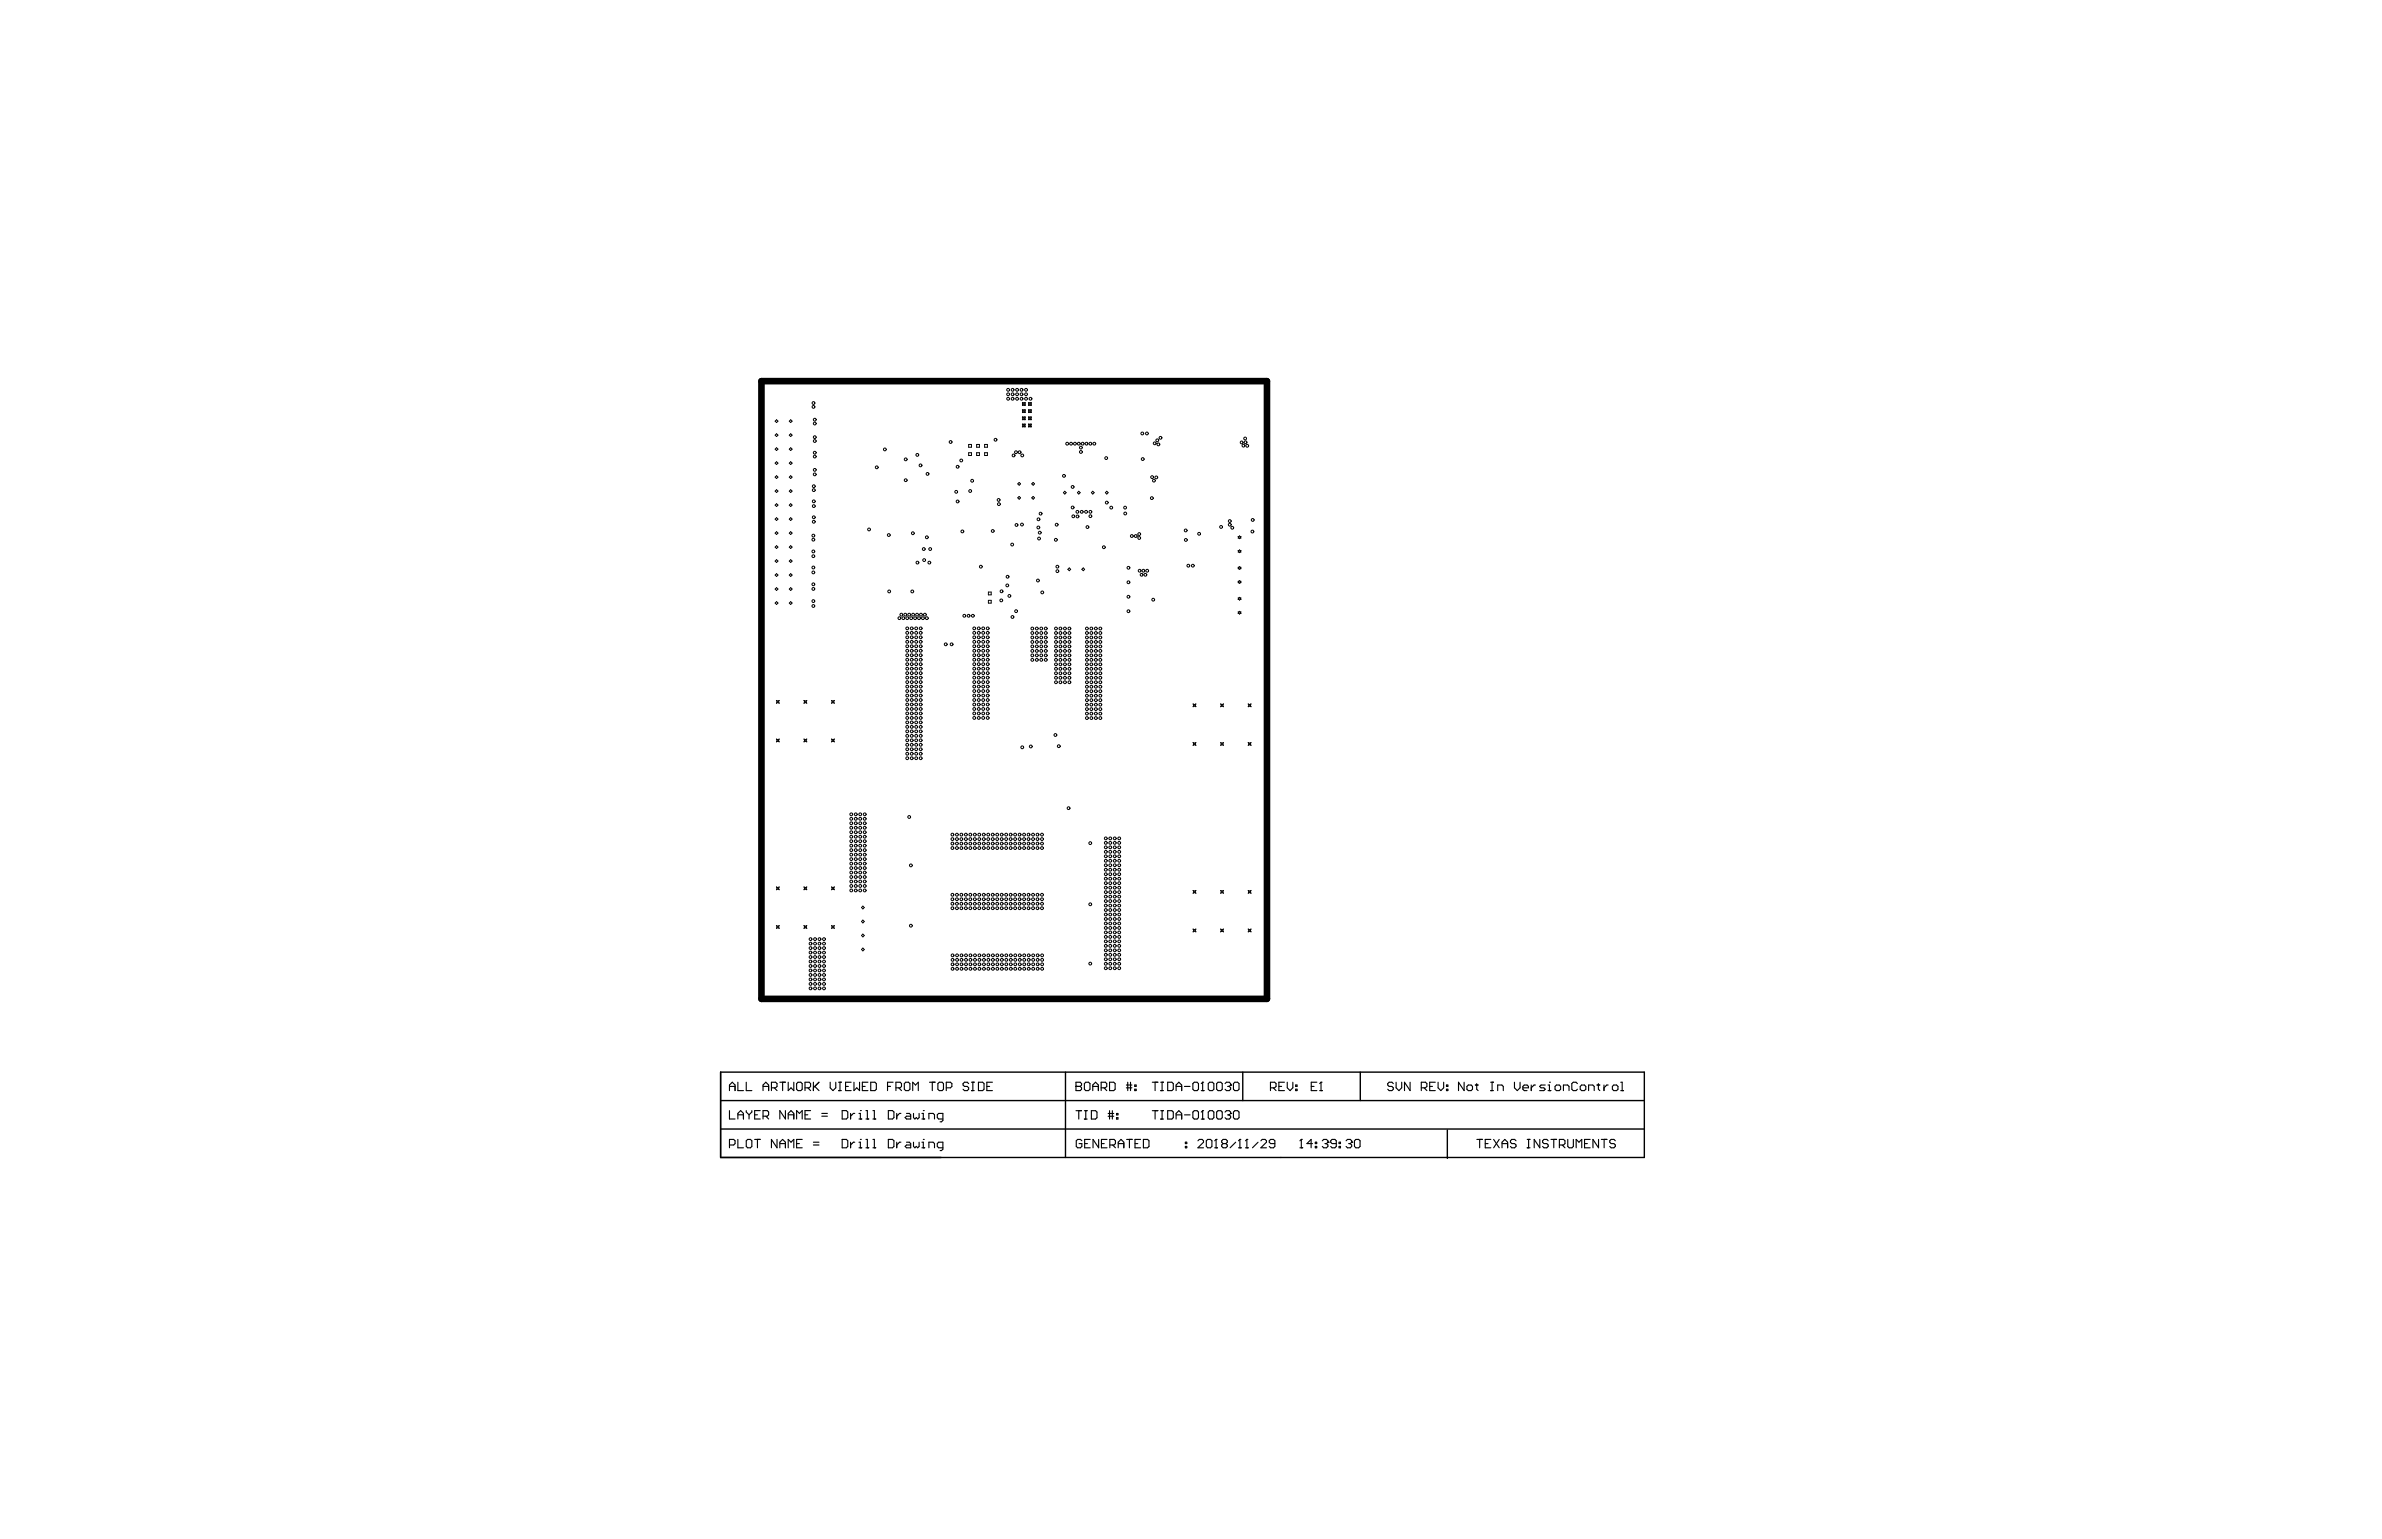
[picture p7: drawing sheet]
<svg xmlns="http://www.w3.org/2000/svg" width="432mm" height="279mm" viewBox="0 0 432 279" stroke-linecap="round" stroke-linejoin="round" font-family="sans-serif">
<path d="M138 69.1h91.7v112h-91.7z" fill="none" stroke="#000" stroke-width="1.2"/>
<path d="M130.6 194.4v15.5h167.5v-15.5h-167.5v15.5M130.6 199.6h167.5M193.1 194.4v15.5M225.3 194.4v5.2M246.6 194.4v5.2M130.6 204.7h167.4M262.4 204.9v5.1" fill="none" stroke="#000" stroke-width=".25"/>
<g fill="none" stroke="#000" stroke-width=".2">
<path d="M132.2 197.7v-1l.5-.5 .5 .5v1M132.2 197h1M133.8 196.2v1.5h1M135.3 196.2v1.5h1M138.3 197h1M138.3 197.7v-1l.5-.5 .5 .5v1M139.8 197.2h.8l.3-.2v-.5l-.3-.3h-.8v1.5M140.3 197.2l.6 .5M141.4 196.2h1M141.9 196.2v1.5M142.9 196.2v1.5l.5-.5 .5 .5v-1.5M144.7 196.2h.5l.2 .3v1l-.2 .2h-.5l-.3-.2v-1z"/>
<path d="M145.9 197.2h.8l.2-.2v-.5l-.2-.3h-.8v1.5M146.4 197.2l.5 .5M147.4 196.2v1.5M147.7 197l.8 .7M148.5 196.2l-1.1 1M150.5 196.2v1l.5 .5 .5-.5v-1M152 197.7h.5M152 196.2h.5M152.3 196.2v1.5M153.3 197h.5M154.3 196.2h-1v1.5h1M154.8 196.2v1.5l.5-.5 .5 .5v-1.5"/>
<path d="M156.3 197h.5M157.3 196.2h-1v1.5h1M157.8 196.2h.8l.3 .3v1l-.3 .2h-.8zM160.9 197h.5M161.9 196.2h-1v1.5M162.4 197.2h.8l.2-.2v-.5l-.2-.3h-.8v1.5M162.9 197.2l.5 .5M164.2 196.2h.5l.2 .3v1l-.2 .2h-.5l-.3-.2v-1zM165.5 197.7v-1.5l.5 .5 .5-.5v1.5M168.5 196.2h1M169 196.2v1.5M170 196.5l.3-.3h.5l.2 .3v1l-.2 .2h-.5l-.3-.2z"/>
<path d="M171.5 197.2h.8l.3-.2v-.5l-.3-.3h-.8v1.5M175.6 196.5l-.3-.3h-.5l-.2 .3v.2l.2 .3h.5l.3 .2v.3l-.3 .2h-.5l-.2-.2M176.1 197.7h.5M176.1 196.2h.5M176.4 196.2v1.5M177.4 196.2h.7l.3 .3v1l-.3 .2h-.7zM178.9 197h.5M179.9 196.2h-1v1.5h1M195 197h.1M195 196.2h.8l.3 .3v.2l-.3 .3 .3 .2v.3l-.3 .2h-.8zM195 197h.8M196.6 196.5l.2-.3h.5l.3 .3v1l-.3 .2h-.5l-.2-.2z"/>
<path d="M198.1 197h1M198.1 197.7v-1l.5-.5 .5 .5v1M199.6 197.2h.8l.2-.2v-.5l-.2-.3h-.8v1.5M200.1 197.2l.5 .5M201.1 196.2h.8l.2 .3v1l-.2 .2h-.8zM204.2 197.2h1M204.2 196.7h1M204.4 196.2v1.5M204.9 196.2v1.5M205.7 197.5h.3v.2h-.3zM205.7 196.7h.3v.3h-.3zM208.9 196.2h1"/>
<path d="M209.4 196.2v1.5M210.4 197.7h.5M210.4 196.2h.5M210.7 196.2v1.5M211.7 196.2h.7l.3 .3v1l-.3 .2h-.7zM213.2 197h1M213.2 197.7v-1l.5-.5 .5 .5v1M214.7 197h1M216.5 196.2h.5l.3 .3v1l-.3 .2h-.5l-.3-.2v-1zM217.8 197.7h.5M218 196.2h.1M218 196.2v1.5"/>
<path d="M218 196.2l-.2 .3M219 196.5l.3-.3h.5l.2 .3v1l-.2 .2h-.5l-.3-.2zM220.5 196.5l.3-.3h.5l.3 .3v1l-.3 .2h-.5l-.3-.2zM222.1 196.5l.2-.3h.5l.3 .3v.2M222.6 197h.2M222.8 197l.3 .2v.3l-.3 .2h-.5l-.2-.2M223.1 196.7h.1M223.1 196.7l-.3 .3M223.6 196.5l.2-.3h.6l.2 .3v1l-.2 .2h-.6l-.2-.2zM230.3 197.2h.8l.2-.2v-.5l-.2-.3h-.8v1.5M230.8 197.2l.5 .5M231.8 197h.5"/>
<path d="M232.8 196.2h-1v1.5h1M233.3 196.2v1l.6 .5 .5-.5v-1M234.9 197.5h.2v.2h-.2zM234.9 196.7h.2v.3h-.2zM237.7 197h.5M238.7 196.2h-1v1.5h1M239.2 197.7h.5M239.5 196.2h.1M239.5 196.2v1.5M239.5 196.2l-.3 .3M252.6 196.5l-.3-.3h-.5l-.2 .3v.2l.2 .3h.5l.3 .2v.3l-.3 .2h-.5l-.2-.2M253.1 196.2v1l.5 .5 .5-.5v-1"/>
<path d="M255.6 196.2v1.5l-1-1.5v1.5M257.6 197.2h.8l.3-.2v-.5l-.3-.3h-.8v1.5M258.2 197.2l.5 .5M259.2 197h.5M260.2 196.2h-1v1.5h1M260.7 196.2v1l.5 .5 .5-.5v-1M262.2 197.5h.3v.2h-.3zM262.2 196.7h.3v.3h-.3zM265.4 196.2v1.5l-1-1.5v1.5M266.2 196.7h.5l.2 .3v.5l-.2 .2h-.5l-.3-.2v-.5zM267.4 196.7h.5M267.7 196.5v1l.2 .2"/>
<path d="M270.2 197.7h.5M270.2 196.2h.5M270.5 196.2v1.5M271.5 197.7v-1h.8l.2 .3v.7M274.5 196.2v1l.5 .5 .6-.5v-1M276.1 197.2h1v-.2l-.3-.3h-.5l-.2 .3v.5l.2 .2h.5M277.6 196.7v1M278.3 196.7h-.2l-.5 .5M280.1 196.7h-.7l-.3 .3 .3 .2h.5l.2 .3-.2 .2h-.8M280.6 197.7h.5M280.6 196.7h.3v1M280.9 196.2h.1"/>
<path d="M282.1 196.7h.6l.2 .3v.5l-.2 .2h-.6l-.2-.2v-.5zM283.4 197.7v-1h.8l.2 .3v.7M285.9 196.5l-.2-.3h-.5l-.3 .3v1l.3 .2h.5l.2-.2M286.7 196.7h.5l.3 .3v.5l-.3 .2h-.5l-.2-.2v-.5zM288 197.7v-1h.7l.3 .3v.7M289.5 196.7h.5M289.8 196.5v1l.2 .2M290.8 196.7v1M291.5 196.7h-.2l-.5 .5M292.5 196.7h.5l.3 .3v.5l-.3 .2h-.5l-.2-.2v-.5zM293.8 197.7h.5M293.8 196.2h.3v1.5"/>
<path d="M132.2 201.4v1.5h1M132.2 207.6h.8l.2-.2v-.6l-.2-.2h-.8v1.5M133.8 202.9v-1l.5-.5 .5 .5v1M133.8 206.6v1.5h1M133.8 202.1h1M135.3 206.8l.2-.2h.5l.3 .2v1.1l-.3 .2h-.5l-.2-.2zM135.3 201.4v.2l.5 .5M135.8 202.1v.8M136.3 201.4v.2l-.5 .5M136.8 206.6h1M136.8 202.1h.5M137.3 206.6v1.5"/>
<path d="M137.8 201.4h-1v1.5h1M138.3 202.4h.8l.2-.3v-.5l-.2-.2h-.8v1.5M138.8 202.4l.5 .5M140.9 206.6v1.5l-1.1-1.5v1.5M141.4 208.1v-1l.5-.5 .5 .5v1M141.4 207.4h1M142.4 201.4v1.5l-1-1.5v1.5M142.9 202.9v-1l.5-.5 .5 .5v1M142.9 208.1v-1.5l.5 .5 .5-.5v1.5M142.9 202.1h1M144.4 207.4h.5M144.4 202.9v-1.5l.5 .5 .5-.5v1.5"/>
<path d="M145.4 206.6h-1v1.5h1M145.9 202.1h.5M146.9 201.4h-1v1.5h1M147.4 207.6h1.1M147.4 207.1h1.1M149 202.4h1M149 201.9h1M152.7 206.6h.7l.3 .2v1.1l-.3 .2h-.7zM152.7 201.4h.7l.3 .2v1l-.3 .3h-.7zM154.2 201.9v1M154.2 207.1v1M154.9 207.1h-.2l-.5 .5"/>
<path d="M154.9 201.9h-.2l-.5 .5M155.7 208.1h.5M155.7 207.1h.3v1M155.7 202.9h.5M155.7 201.9h.3v1M156 206.6h.1M156 201.4h.1M157 206.6h.2v1.5M157 208.1h.5M157 202.9h.5M157 201.4h.2v1.5M158.2 206.6h.3v1.5"/>
<path d="M158.2 208.1h.6M158.2 202.9h.6M158.2 201.4h.3v1.5M161 206.6h.8l.2 .2v1.1l-.2 .2h-.8zM161 201.4h.8l.2 .2v1l-.2 .3h-.8zM162.6 201.9v1M162.6 207.1v1M163.3 207.1h-.2l-.5 .5M163.3 201.9h-.2l-.5 .5M164.3 207.1h.5l.3 .3v.7h-.8l-.2-.2 .2-.3h.8M164.3 201.9h.5l.3 .2v.8h-.8l-.2-.3 .2-.2h.8M165.6 201.9v.7l.3 .3 .2-.3 .3 .3 .2-.3v-.7"/>
<path d="M165.6 207.1v.8l.3 .2 .2-.2 .3 .2 .2-.2v-.8M167.1 208.1h.5M167.1 207.1h.3v1M167.1 202.9h.5M167.1 201.9h.3v1M167.4 206.6h.1M167.4 201.4h.1M168.4 208.1v-1h.7l.3 .3v.7M168.4 202.9v-1h.7l.3 .2v.8M170.9 208.1h-.7l-.3-.2v-.5l.3-.3h.7v1.3l-.2 .2h-.3M170.9 202.9h-.7l-.3-.3v-.5l.3-.2h.7v1.2l-.2 .3h-.3M195 201.4h1.1"/>
<path d="M195.6 201.4v1.5M196.1 206.8l-.2-.2h-.5l-.3 .2v1.1l.3 .2h.5l.2-.2v-.5h-.5M196.6 202.9h.5M196.6 201.4h.5M196.6 207.4h.5M196.8 201.4v1.5M197.6 206.6h-1v1.5h1M197.8 201.4h.8l.3 .2v1.1l-.3 .2h-.8zM199.2 206.6v1.5l-1.1-1.5v1.5M199.7 207.4h.5M200.7 206.6h-1v1.5h1M200.9 202.4h1"/>
<path d="M200.9 201.9h1M201.1 201.4v1.5M201.2 207.6h.7l.3-.2v-.6l-.3-.2h-.7v1.5M201.6 201.4v1.5M201.7 207.6l.5 .5M202.4 202.7h.3v.2h-.3zM202.4 201.9h.3v.2h-.3zM202.7 207.4h1M202.7 208.1v-1l.5-.5 .5 .5v1M204.2 206.6h1M204.7 206.6v1.5M205.7 207.4h.6"/>
<path d="M206.8 206.6h-1.1v1.5h1.1M207.3 206.6h.7l.3 .2v1.1l-.3 .2h-.7zM208.9 201.4h1M209.4 201.4v1.5M210.4 202.9h.5M210.4 201.4h.5M210.7 201.4v1.5M211.7 201.4h.7l.3 .2v1.1l-.3 .2h-.7zM213.2 202.1h1M213.2 202.9v-1l.5-.5 .5 .5v1M214.7 202.1h1M214.9 207.9h.2v.2h-.2z"/>
<path d="M214.9 207.1h.2v.3h-.2zM216.5 201.4h.5l.3 .2v1.1l-.3 .2h-.5l-.3-.2v-1.1zM217.2 206.8l.2-.2h.5l.3 .2v.3l-1 1h1M217.8 202.9h.5M218 201.4h.1M218 201.4v1.5M218 201.4l-.2 .2M218.7 206.8l.2-.2h.5l.3 .2v1.1l-.3 .2h-.5l-.2-.2zM219.3 201.4h.5l.2 .2v1.1l-.2 .2h-.5l-.3-.2v-1.1zM220.2 208.1h.5M220.5 206.6h.1M220.5 206.6v1.5"/>
<path d="M220.5 206.6l-.3 .2M220.8 201.4h.5l.3 .2v1.1l-.3 .2h-.5l-.3-.2v-1.1zM221.7 207.4l-.2-.3v-.3l.2-.2h.5l.3 .2v.3l-.3 .3M221.7 207.4l-.2 .2v.3l.2 .2h.5l.3-.2v-.3l-.3-.2M221.7 207.4h.5M222.1 201.6l.2-.2h.5l.3 .2v.3M222.6 202.1h.2M222.8 202.1l.3 .3v.3l-.3 .2h-.5l-.2-.2M223.1 201.9h.1M223.1 201.9l-.3 .2M223.8 201.4h.6l.2 .2v1.1l-.2 .2h-.6l-.2-.2v-1.1zM224 207.1l-1 1"/>
<path d="M224.5 208.1h.5M224.8 206.6h.1M224.8 206.6v1.5M224.8 206.6l-.3 .2M225.8 208.1h.5M226 206.6h.1M226 206.6v1.5M226 206.6l-.2 .2M228.1 207.1l-1.1 1M228.6 206.8l.2-.2h.5l.3 .2v.3l-1 1h1M231.1 207.4h-.8l-.2-.3v-.3l.2-.2h.5l.3 .2v1.1l-.3 .2h-.5l-.2-.2M235.6 208.1h.6"/>
<path d="M235.9 206.6h.1M235.9 206.6v1.5M235.9 206.6l-.3 .2M237.9 207.4h-1l.8-.8v1.5M238.4 207.9h.3v.2h-.3zM238.4 207.1h.3v.3h-.3zM239.7 206.8l.3-.2h.5l.2 .2v.3M240.2 207.4h.3M240.5 207.4l.2 .2v.3l-.2 .2h-.5l-.3-.2M240.7 207.1h.1M240.7 207.1l-.2 .3M242.2 207.4h-.7l-.3-.3v-.3l.3-.2h.5l.2 .2v1.1l-.2 .2h-.5l-.3-.2"/>
<path d="M242.7 207.9h.3v.2h-.3zM242.7 207.1h.3v.3h-.3zM244 206.8l.3-.2h.5l.2 .2v.3M244.5 207.4h.3M244.8 207.4l.2 .2v.3l-.2 .2h-.5l-.3-.2M245 207.1h.1M245 207.1l-.2 .3M245.5 206.8l.3-.2h.5l.2 .2v1.1l-.2 .2h-.5l-.3-.2zM267.7 206.6h1M268.2 206.6v1.5M269.2 207.4h.5M270.3 206.6h-1.1v1.5h1.1"/>
<path d="M270.8 206.6l1 1.5M271.8 206.6l-1 1.5M272.3 207.4h1M272.3 208.1v-1l.5-.5 .5 .5v1M274.8 206.8l-.2-.2h-.5l-.3 .2v.3l.3 .3h.5l.2 .2v.3l-.2 .2h-.5l-.3-.2M276.8 206.6h.6M276.8 208.1h.6M277.1 206.6v1.5M279.1 206.6v1.5l-1-1.5v1.5M280.6 206.8l-.2-.2h-.5l-.3 .2v.3l.3 .3h.5l.2 .2v.3l-.2 .2h-.5l-.3-.2M281.2 206.6h1M281.7 206.6v1.5"/>
<path d="M282.7 207.6h.7l.3-.2v-.6l-.3-.2h-.7v1.5M283.2 207.6l.5 .5M284.2 206.6v1.3l.3 .2h.5l.2-.2v-1.3M285.7 208.1v-1.5l.5 .5 .5-.5v1.5M287.2 207.4h.5M288.3 206.6h-1.1v1.5h1.1M289.8 206.6v1.5l-1-1.5v1.5M290.3 206.6h1M290.8 206.6v1.5M292.8 206.8l-.2-.2h-.5l-.3 .2v.3l.3 .3h.5l.2 .2v.3l-.2 .2h-.5l-.3-.2"/>
</g>
<g fill="none" stroke="#000" stroke-width=".18">
<path d="M140.8 78.6l.2 .3-.2 .3-.3-.3zM140.8 76.1l.2 .3-.2 .2-.3-.2zM143.3 78.6l.3 .3-.3 .3-.2-.3zM143.3 76.1l.3 .3-.3 .2-.2-.2zM185.3 73l.3 .1 .3-.1-.2 .2 .2 .3-.3-.1-.3 .1 .2-.3zM185.3 74.3l.3 .1 .3-.1-.2 .2 .2 .3-.3-.1-.3 .1 .2-.3zM185.3 75.6l.3 .1 .3-.1-.2 .2 .2 .3-.3-.1-.3 .1 .2-.3zM185.3 76.9l.3 .1 .3-.1-.2 .2 .2 .3-.3-.1-.3 .1 .2-.3zM186.4 76.9l.3 .1 .2-.1-.1 .2 .1 .3-.2-.1-.3 .1 .2-.3zM186.4 73l.3 .1 .2-.1-.1 .2 .1 .3-.2-.1-.3 .1 .2-.3zM186.4 74.3l.3 .1 .2-.1-.1 .2 .1 .3-.2-.1-.3 .1 .2-.3zM186.4 75.6l.3 .1 .2-.1-.1 .2 .1 .3-.2-.1-.3 .1 .2-.3z"/>
<path d="M140.8 96.4l.2 .3-.2 .2-.3-.2zM140.8 93.9l.2 .2-.2 .3-.3-.3zM140.8 88.8l.2 .2-.2 .3-.3-.3zM140.8 91.3l.2 .3-.2 .2-.3-.2zM140.8 86.3l.2 .2-.2 .3-.3-.3zM140.8 81.2l.2 .2-.2 .3-.3-.3zM140.8 83.7l.2 .3-.2 .2-.3-.2zM140.8 98.9l.2 .3-.2 .3-.3-.3zM143.3 98.9l.3 .3-.3 .3-.2-.3zM143.3 96.4l.3 .3-.3 .2-.2-.2zM143.3 93.9l.3 .2-.3 .3-.2-.3zM143.3 91.3l.3 .3-.3 .2-.2-.2z"/>
<path d="M143.3 88.8l.3 .2-.3 .3-.2-.3zM143.3 86.3l.3 .2-.3 .3-.2-.3zM143.3 83.7l.3 .3-.3 .2-.2-.2zM143.3 81.2l.3 .2-.3 .3-.2-.3zM175.6 80.6h.5v.5h-.5zM175.6 82.1h.5v.5h-.5zM177 82.1h.5v.5h-.5zM177 80.6h.5v.5h-.5zM178.5 82.1h.5v.5h-.5zM178.5 80.6h.5v.5h-.5zM184.8 90l.2 .3-.2 .2-.3-.2zM184.8 87.5l.2 .2-.2 .3-.3-.3z"/>
<path d="M187.3 87.5l.2 .2-.2 .3-.3-.3zM187.3 90l.2 .3-.2 .2-.3-.2zM193 89.1l.3 .2-.3 .3-.2-.3zM195.6 89.1l.2 .2-.2 .3-.3-.3zM198.1 89.1l.2 .2-.2 .3-.3-.3zM200.6 89.1l.3 .2-.3 .3-.2-.3zM224.4 99.8l.3-.1 .3 .1-.2 .2 .2 .1-.3 .1-.3-.1 .2-.1zM224.4 97.3l.3-.1 .3 .1-.2 .1 .2 .1-.3 .2-.3-.2 .2-.1zM140.8 106.6l.2 .2-.2 .3-.3-.3zM140.8 109.1l.2 .2-.2 .3-.3-.3zM140.8 104l.2 .3-.2 .2-.3-.2zM140.8 101.5l.2 .2-.2 .3-.3-.3z"/>
<path d="M143.3 109.1l.3 .2-.3 .3-.2-.3zM143.3 106.6l.3 .2-.3 .3-.2-.3zM143.3 104l.3 .3-.3 .2-.2-.2zM143.3 101.5l.3 .2-.3 .3-.2-.3zM179.2 107.4h.5v.5h-.5zM179.2 108.9h.5v.5h-.5zM193.8 103l.3 .2-.3 .3-.2-.3zM196.4 103l.2 .2-.2 .3-.3-.3zM224.4 111l.3-.2 .3 .2-.2 .1 .2 .1-.3 .1-.3-.1 .2-.1zM224.4 108.4l.3-.1 .3 .1-.2 .2 .2 .1-.3 .1-.3-.1 .2-.1zM224.4 105.4l.3-.1 .3 .1-.2 .1 .2 .2-.3 .1-.3-.1 .2-.2zM224.4 102.9l.3-.2 .3 .2-.2 .1 .2 .1-.3 .1-.3-.1 .2-.1z"/>
<path d="M140.7 134l.3 .1 .3-.1-.2 .3 .2 .2-.3-.1-.3 .1 .2-.2zM140.7 127l.3 .1 .3-.1-.2 .3 .2 .2-.3-.1-.3 .1 .2-.2zM145.7 134l.3 .1 .2-.1-.1 .3 .1 .2-.2-.1-.3 .1 .2-.2zM145.7 127l.3 .1 .2-.1-.1 .3 .1 .2-.2-.1-.3 .1 .2-.2zM150.7 134l.3 .1 .2-.1-.1 .3 .1 .2-.2-.1-.3 .1 .2-.2zM150.7 127l.3 .1 .2-.1-.1 .3 .1 .2-.2-.1-.3 .1 .2-.2zM216.3 134.6l.2 .2 .3-.2-.1 .3 .1 .2-.3-.1-.2 .1 .1-.2zM216.3 127.6l.2 .2 .3-.2-.1 .3 .1 .2-.3-.1-.2 .1 .1-.2zM221.3 134.6l.2 .2 .3-.2-.1 .3 .1 .2-.3-.1-.2 .1 .1-.2zM221.3 127.6l.2 .2 .3-.2-.1 .3 .1 .2-.3-.1-.2 .1 .1-.2zM226.3 127.6l.2 .2 .3-.2-.1 .3 .1 .2-.3-.1-.2 .1 .1-.2zM226.3 134.6l.2 .2 .3-.2-.1 .3 .1 .2-.3-.1-.2 .1 .1-.2z"/>
<path d="M140.7 167.8l.3 .1 .3-.1-.2 .3 .2 .2-.3-.1-.3 .1 .2-.2zM140.7 160.8l.3 .1 .3-.1-.2 .3 .2 .2-.3-.1-.3 .1 .2-.2zM145.7 167.8l.3 .1 .2-.1-.1 .3 .1 .2-.2-.1-.3 .1 .2-.2zM145.7 160.8l.3 .1 .2-.1-.1 .3 .1 .2-.2-.1-.3 .1 .2-.2zM150.7 167.8l.3 .1 .2-.1-.1 .3 .1 .2-.2-.1-.3 .1 .2-.2zM150.7 160.8l.3 .1 .2-.1-.1 .3 .1 .2-.2-.1-.3 .1 .2-.2zM156.4 171.9l.3 .3-.3 .2-.2-.2zM156.4 169.4l.3 .2-.3 .3-.2-.3zM156.4 166.8l.3 .3-.3 .2-.2-.2zM156.4 164.3l.3 .2-.3 .3-.2-.3zM216.3 168.5l.2 .1 .3-.1-.1 .2 .1 .3-.3-.2-.2 .2 .1-.3zM216.3 161.5l.2 .1 .3-.1-.1 .2 .1 .3-.3-.2-.2 .2 .1-.3z"/>
<path d="M221.3 168.5l.2 .1 .3-.1-.1 .2 .1 .3-.3-.2-.2 .2 .1-.3zM221.3 161.5l.2 .1 .3-.1-.1 .2 .1 .3-.3-.2-.2 .2 .1-.3zM226.3 168.5l.2 .1 .3-.1-.1 .2 .1 .3-.3-.2-.2 .2 .1-.3zM226.3 161.5l.2 .1 .3-.1-.1 .2 .1 .3-.3-.2-.2 .2 .1-.3z"/>
<circle cx="147.5" cy="73.8" r=".25"/>
<circle cx="147.5" cy="73.1" r=".25"/>
<circle cx="147.7" cy="76.1" r=".25"/>
<circle cx="147.7" cy="80" r=".25"/>
<circle cx="147.7" cy="79.3" r=".25"/>
<circle cx="147.7" cy="76.8" r=".25"/>
<circle cx="180.5" cy="79.7" r=".25"/>
<circle cx="182.7" cy="72.3" r=".25"/>
<circle cx="182.7" cy="70.7" r=".25"/>
<circle cx="182.7" cy="71.5" r=".25"/>
<circle cx="183.6" cy="72.3" r=".25"/>
<circle cx="183.6" cy="70.7" r=".25"/>
<circle cx="183.6" cy="71.5" r=".25"/>
<circle cx="184.4" cy="72.3" r=".25"/>
<circle cx="184.4" cy="70.7" r=".25"/>
<circle cx="184.4" cy="71.5" r=".25"/>
<circle cx="185.2" cy="72.3" r=".25"/>
<circle cx="185.2" cy="70.7" r=".25"/>
<circle cx="185.2" cy="71.5" r=".25"/>
<circle cx="186" cy="72.3" r=".25"/>
<circle cx="186" cy="70.7" r=".25"/>
<circle cx="186" cy="71.5" r=".25"/>
<circle cx="186.8" cy="72.3" r=".25"/>
<circle cx="207.1" cy="78.6" r=".25"/>
<circle cx="207.9" cy="78.6" r=".25"/>
<circle cx="209.8" cy="79.8" r=".25"/>
<circle cx="210.4" cy="79.4" r=".25"/>
<circle cx="225.7" cy="79.5" r=".25"/>
<circle cx="147.4" cy="100" r=".25"/>
<circle cx="147.4" cy="97.9" r=".25"/>
<circle cx="147.4" cy="97.1" r=".25"/>
<circle cx="147.5" cy="88.9" r=".25"/>
<circle cx="147.5" cy="93.8" r=".25"/>
<circle cx="147.5" cy="90.9" r=".25"/>
<circle cx="147.5" cy="91.8" r=".25"/>
<circle cx="147.5" cy="88.2" r=".25"/>
<circle cx="147.5" cy="94.6" r=".25"/>
<circle cx="147.7" cy="86" r=".25"/>
<circle cx="147.7" cy="82.8" r=".25"/>
<circle cx="147.7" cy="82.1" r=".25"/>
<circle cx="147.7" cy="85.2" r=".25"/>
<circle cx="157.5" cy="96" r=".25"/>
<circle cx="158.9" cy="84.7" r=".25"/>
<circle cx="160.4" cy="81.5" r=".25"/>
<circle cx="161.1" cy="97" r=".25"/>
<circle cx="164.2" cy="83.3" r=".25"/>
<circle cx="164.2" cy="87.1" r=".25"/>
<circle cx="165.5" cy="96.7" r=".25"/>
<circle cx="166.3" cy="82.5" r=".25"/>
<circle cx="166.9" cy="84.4" r=".25"/>
<circle cx="167.5" cy="99.6" r=".25"/>
<circle cx="168" cy="97.4" r=".25"/>
<circle cx="168.1" cy="85.9" r=".25"/>
<circle cx="168.6" cy="99.6" r=".25"/>
<circle cx="172.3" cy="80.1" r=".25"/>
<circle cx="173.3" cy="89.2" r=".25"/>
<circle cx="173.6" cy="84.6" r=".25"/>
<circle cx="173.6" cy="90.9" r=".25"/>
<circle cx="174.3" cy="83.5" r=".25"/>
<circle cx="174.5" cy="96.4" r=".25"/>
<circle cx="175.9" cy="89" r=".25"/>
<circle cx="176.2" cy="87.2" r=".25"/>
<circle cx="180" cy="96.3" r=".25"/>
<circle cx="181" cy="90.6" r=".25"/>
<circle cx="181.1" cy="91.4" r=".25"/>
<circle cx="183.5" cy="98.7" r=".25"/>
<circle cx="183.7" cy="82.6" r=".25"/>
<circle cx="184.2" cy="82" r=".25"/>
<circle cx="184.3" cy="95.2" r=".25"/>
<circle cx="184.8" cy="82" r=".25"/>
<circle cx="185.3" cy="95.1" r=".25"/>
<circle cx="185.3" cy="82.6" r=".25"/>
<circle cx="188.2" cy="95.6" r=".25"/>
<circle cx="188.3" cy="94.2" r=".25"/>
<circle cx="188.4" cy="97.6" r=".25"/>
<circle cx="188.5" cy="96.6" r=".25"/>
<circle cx="188.6" cy="93.1" r=".25"/>
<circle cx="191.4" cy="97.9" r=".25"/>
<circle cx="191.5" cy="95.1" r=".25"/>
<circle cx="192.9" cy="86.3" r=".25"/>
<circle cx="193.5" cy="80.4" r=".25"/>
<circle cx="194.2" cy="80.4" r=".25"/>
<circle cx="194.4" cy="92" r=".25"/>
<circle cx="194.4" cy="88.3" r=".25"/>
<circle cx="194.6" cy="93.6" r=".25"/>
<circle cx="194.9" cy="80.4" r=".25"/>
<circle cx="195.3" cy="92.8" r=".25"/>
<circle cx="195.3" cy="93.6" r=".25"/>
<circle cx="195.6" cy="80.4" r=".25"/>
<circle cx="195.9" cy="81.9" r=".25"/>
<circle cx="195.9" cy="81.2" r=".25"/>
<circle cx="196.1" cy="92.8" r=".25"/>
<circle cx="196.3" cy="80.4" r=".25"/>
<circle cx="196.9" cy="92.8" r=".25"/>
<circle cx="197" cy="80.4" r=".25"/>
<circle cx="197.1" cy="95.6" r=".25"/>
<circle cx="197.7" cy="93.6" r=".25"/>
<circle cx="197.7" cy="92.8" r=".25"/>
<circle cx="197.7" cy="80.4" r=".25"/>
<circle cx="198.4" cy="80.4" r=".25"/>
<circle cx="200.1" cy="99.2" r=".25"/>
<circle cx="200.5" cy="83.1" r=".25"/>
<circle cx="200.6" cy="91.1" r=".25"/>
<circle cx="201.4" cy="92" r=".25"/>
<circle cx="204" cy="92" r=".25"/>
<circle cx="204" cy="93.1" r=".25"/>
<circle cx="205.2" cy="97.2" r=".25"/>
<circle cx="205.9" cy="97.2" r=".25"/>
<circle cx="206.5" cy="97.5" r=".25"/>
<circle cx="206.5" cy="96.8" r=".25"/>
<circle cx="207.1" cy="83.2" r=".25"/>
<circle cx="208.8" cy="90.3" r=".25"/>
<circle cx="208.8" cy="86.5" r=".25"/>
<circle cx="209.2" cy="87.1" r=".25"/>
<circle cx="209.3" cy="80.4" r=".25"/>
<circle cx="209.6" cy="86.6" r=".25"/>
<circle cx="210" cy="80.6" r=".25"/>
<circle cx="214.9" cy="96.2" r=".25"/>
<circle cx="215" cy="97.9" r=".25"/>
<circle cx="217.4" cy="96.8" r=".25"/>
<circle cx="221.4" cy="95.5" r=".25"/>
<circle cx="222.9" cy="95.1" r=".25"/>
<circle cx="222.9" cy="94.5" r=".25"/>
<circle cx="223.4" cy="95.7" r=".25"/>
<circle cx="225.1" cy="80.2" r=".25"/>
<circle cx="225.4" cy="80.8" r=".25"/>
<circle cx="225.8" cy="80.2" r=".25"/>
<circle cx="226.1" cy="80.8" r=".25"/>
<circle cx="227" cy="96.4" r=".25"/>
<circle cx="227.1" cy="94.3" r=".25"/>
<circle cx="147.4" cy="106.8" r=".25"/>
<circle cx="147.4" cy="100.8" r=".25"/>
<circle cx="147.4" cy="109.9" r=".25"/>
<circle cx="147.4" cy="109" r=".25"/>
<circle cx="147.4" cy="102.9" r=".25"/>
<circle cx="147.4" cy="105.9" r=".25"/>
<circle cx="147.4" cy="103.8" r=".25"/>
<circle cx="161.2" cy="107.2" r=".25"/>
<circle cx="163" cy="112.1" r=".25"/>
<circle cx="163.4" cy="111.4" r=".25"/>
<circle cx="163.8" cy="112.1" r=".25"/>
<circle cx="164.1" cy="111.4" r=".25"/>
<circle cx="164.5" cy="112.1" r=".25"/>
<circle cx="164.5" cy="119.6" r=".25"/>
<circle cx="164.5" cy="115.6" r=".25"/>
<circle cx="164.5" cy="114.7" r=".25"/>
<circle cx="164.5" cy="113.9" r=".25"/>
<circle cx="164.5" cy="117.2" r=".25"/>
<circle cx="164.5" cy="118.8" r=".25"/>
<circle cx="164.5" cy="118" r=".25"/>
<circle cx="164.5" cy="116.4" r=".25"/>
<circle cx="164.8" cy="111.4" r=".25"/>
<circle cx="165.2" cy="112.1" r=".25"/>
<circle cx="165.3" cy="114.7" r=".25"/>
<circle cx="165.3" cy="115.6" r=".25"/>
<circle cx="165.3" cy="119.6" r=".25"/>
<circle cx="165.3" cy="113.9" r=".25"/>
<circle cx="165.3" cy="118" r=".25"/>
<circle cx="165.3" cy="118.8" r=".25"/>
<circle cx="165.3" cy="117.2" r=".25"/>
<circle cx="165.3" cy="116.4" r=".25"/>
<circle cx="165.4" cy="107.2" r=".25"/>
<circle cx="165.5" cy="111.4" r=".25"/>
<circle cx="165.9" cy="112.1" r=".25"/>
<circle cx="166.1" cy="119.6" r=".25"/>
<circle cx="166.1" cy="115.6" r=".25"/>
<circle cx="166.1" cy="114.7" r=".25"/>
<circle cx="166.1" cy="113.9" r=".25"/>
<circle cx="166.1" cy="118.8" r=".25"/>
<circle cx="166.1" cy="118" r=".25"/>
<circle cx="166.1" cy="117.2" r=".25"/>
<circle cx="166.1" cy="116.4" r=".25"/>
<circle cx="166.2" cy="111.4" r=".25"/>
<circle cx="166.3" cy="102" r=".25"/>
<circle cx="166.6" cy="112.1" r=".25"/>
<circle cx="166.9" cy="119.6" r=".25"/>
<circle cx="166.9" cy="114.7" r=".25"/>
<circle cx="166.9" cy="115.6" r=".25"/>
<circle cx="166.9" cy="113.9" r=".25"/>
<circle cx="166.9" cy="117.2" r=".25"/>
<circle cx="166.9" cy="118.8" r=".25"/>
<circle cx="166.9" cy="118" r=".25"/>
<circle cx="166.9" cy="116.4" r=".25"/>
<circle cx="166.9" cy="111.4" r=".25"/>
<circle cx="167.3" cy="112.1" r=".25"/>
<circle cx="167.5" cy="101.6" r=".25"/>
<circle cx="167.7" cy="111.4" r=".25"/>
<circle cx="168" cy="112.1" r=".25"/>
<circle cx="168.5" cy="102" r=".25"/>
<circle cx="171.4" cy="116.8" r=".25"/>
<circle cx="172.5" cy="116.8" r=".25"/>
<circle cx="174.8" cy="111.7" r=".25"/>
<circle cx="175.6" cy="111.7" r=".25"/>
<circle cx="176.4" cy="111.7" r=".25"/>
<circle cx="176.6" cy="115.6" r=".25"/>
<circle cx="176.6" cy="114.7" r=".25"/>
<circle cx="176.6" cy="119.6" r=".25"/>
<circle cx="176.6" cy="113.9" r=".25"/>
<circle cx="176.6" cy="118" r=".25"/>
<circle cx="176.6" cy="117.2" r=".25"/>
<circle cx="176.6" cy="118.8" r=".25"/>
<circle cx="176.6" cy="116.4" r=".25"/>
<circle cx="177.4" cy="115.6" r=".25"/>
<circle cx="177.4" cy="114.7" r=".25"/>
<circle cx="177.4" cy="119.6" r=".25"/>
<circle cx="177.4" cy="113.9" r=".25"/>
<circle cx="177.4" cy="118" r=".25"/>
<circle cx="177.4" cy="117.2" r=".25"/>
<circle cx="177.4" cy="118.8" r=".25"/>
<circle cx="177.4" cy="116.4" r=".25"/>
<circle cx="177.8" cy="102.7" r=".25"/>
<circle cx="178.2" cy="114.7" r=".25"/>
<circle cx="178.2" cy="119.6" r=".25"/>
<circle cx="178.2" cy="115.6" r=".25"/>
<circle cx="178.2" cy="113.9" r=".25"/>
<circle cx="178.2" cy="118.8" r=".25"/>
<circle cx="178.2" cy="117.2" r=".25"/>
<circle cx="178.2" cy="118" r=".25"/>
<circle cx="178.2" cy="116.4" r=".25"/>
<circle cx="179" cy="114.7" r=".25"/>
<circle cx="179" cy="119.6" r=".25"/>
<circle cx="179" cy="115.6" r=".25"/>
<circle cx="179" cy="113.9" r=".25"/>
<circle cx="179" cy="117.2" r=".25"/>
<circle cx="179" cy="118" r=".25"/>
<circle cx="179" cy="118.8" r=".25"/>
<circle cx="179" cy="116.4" r=".25"/>
<circle cx="181.5" cy="108.9" r=".25"/>
<circle cx="181.6" cy="107.2" r=".25"/>
<circle cx="182.6" cy="106.1" r=".25"/>
<circle cx="182.6" cy="104.6" r=".25"/>
<circle cx="183" cy="108.1" r=".25"/>
<circle cx="183.5" cy="111.9" r=".25"/>
<circle cx="184.2" cy="110.8" r=".25"/>
<circle cx="187.1" cy="115.6" r=".25"/>
<circle cx="187.1" cy="116.4" r=".25"/>
<circle cx="187.1" cy="119.6" r=".25"/>
<circle cx="187.1" cy="114.8" r=".25"/>
<circle cx="187.1" cy="114" r=".25"/>
<circle cx="187.1" cy="118" r=".25"/>
<circle cx="187.1" cy="118.8" r=".25"/>
<circle cx="187.1" cy="117.2" r=".25"/>
<circle cx="187.9" cy="115.6" r=".25"/>
<circle cx="187.9" cy="116.4" r=".25"/>
<circle cx="187.9" cy="114.8" r=".25"/>
<circle cx="187.9" cy="119.6" r=".25"/>
<circle cx="187.9" cy="114" r=".25"/>
<circle cx="187.9" cy="118.8" r=".25"/>
<circle cx="187.9" cy="118" r=".25"/>
<circle cx="187.9" cy="117.2" r=".25"/>
<circle cx="188.2" cy="105.3" r=".25"/>
<circle cx="188.8" cy="115.6" r=".25"/>
<circle cx="188.8" cy="114.8" r=".25"/>
<circle cx="188.8" cy="116.4" r=".25"/>
<circle cx="188.8" cy="119.6" r=".25"/>
<circle cx="188.8" cy="114" r=".25"/>
<circle cx="188.8" cy="118" r=".25"/>
<circle cx="188.8" cy="118.8" r=".25"/>
<circle cx="188.8" cy="117.2" r=".25"/>
<circle cx="188.9" cy="107.4" r=".25"/>
<circle cx="189.6" cy="114.8" r=".25"/>
<circle cx="189.6" cy="116.4" r=".25"/>
<circle cx="189.6" cy="119.6" r=".25"/>
<circle cx="189.6" cy="115.6" r=".25"/>
<circle cx="189.6" cy="114" r=".25"/>
<circle cx="189.6" cy="118.8" r=".25"/>
<circle cx="189.6" cy="118" r=".25"/>
<circle cx="189.6" cy="117.2" r=".25"/>
<circle cx="191.4" cy="114.8" r=".25"/>
<circle cx="191.4" cy="119.6" r=".25"/>
<circle cx="191.4" cy="116.4" r=".25"/>
<circle cx="191.4" cy="115.6" r=".25"/>
<circle cx="191.4" cy="114" r=".25"/>
<circle cx="191.4" cy="118" r=".25"/>
<circle cx="191.4" cy="118.8" r=".25"/>
<circle cx="191.4" cy="117.2" r=".25"/>
<circle cx="191.7" cy="103.6" r=".25"/>
<circle cx="191.7" cy="102.7" r=".25"/>
<circle cx="192.2" cy="115.6" r=".25"/>
<circle cx="192.2" cy="116.4" r=".25"/>
<circle cx="192.2" cy="119.6" r=".25"/>
<circle cx="192.2" cy="114.8" r=".25"/>
<circle cx="192.2" cy="114" r=".25"/>
<circle cx="192.2" cy="118" r=".25"/>
<circle cx="192.2" cy="118.8" r=".25"/>
<circle cx="192.2" cy="117.2" r=".25"/>
<circle cx="193" cy="114.8" r=".25"/>
<circle cx="193" cy="119.6" r=".25"/>
<circle cx="193" cy="116.4" r=".25"/>
<circle cx="193" cy="115.6" r=".25"/>
<circle cx="193" cy="114" r=".25"/>
<circle cx="193" cy="118" r=".25"/>
<circle cx="193" cy="118.8" r=".25"/>
<circle cx="193" cy="117.2" r=".25"/>
<circle cx="193.9" cy="116.4" r=".25"/>
<circle cx="193.9" cy="114.8" r=".25"/>
<circle cx="193.9" cy="115.6" r=".25"/>
<circle cx="193.9" cy="119.6" r=".25"/>
<circle cx="193.9" cy="114" r=".25"/>
<circle cx="193.9" cy="118" r=".25"/>
<circle cx="193.9" cy="118.8" r=".25"/>
<circle cx="193.9" cy="117.2" r=".25"/>
<circle cx="197" cy="119.6" r=".25"/>
<circle cx="197" cy="114.8" r=".25"/>
<circle cx="197" cy="115.6" r=".25"/>
<circle cx="197" cy="116.4" r=".25"/>
<circle cx="197" cy="114" r=".25"/>
<circle cx="197" cy="118" r=".25"/>
<circle cx="197" cy="118.8" r=".25"/>
<circle cx="197" cy="117.2" r=".25"/>
<circle cx="197.8" cy="116.4" r=".25"/>
<circle cx="197.8" cy="115.6" r=".25"/>
<circle cx="197.8" cy="114.8" r=".25"/>
<circle cx="197.8" cy="119.6" r=".25"/>
<circle cx="197.8" cy="114" r=".25"/>
<circle cx="197.8" cy="118" r=".25"/>
<circle cx="197.8" cy="118.8" r=".25"/>
<circle cx="197.8" cy="117.2" r=".25"/>
<circle cx="198.7" cy="119.6" r=".25"/>
<circle cx="198.7" cy="114.8" r=".25"/>
<circle cx="198.7" cy="115.6" r=".25"/>
<circle cx="198.7" cy="116.4" r=".25"/>
<circle cx="198.7" cy="114" r=".25"/>
<circle cx="198.7" cy="118" r=".25"/>
<circle cx="198.7" cy="118.8" r=".25"/>
<circle cx="198.7" cy="117.2" r=".25"/>
<circle cx="199.5" cy="116.4" r=".25"/>
<circle cx="199.5" cy="119.6" r=".25"/>
<circle cx="199.5" cy="114.8" r=".25"/>
<circle cx="199.5" cy="115.6" r=".25"/>
<circle cx="199.5" cy="114" r=".25"/>
<circle cx="199.5" cy="118" r=".25"/>
<circle cx="199.5" cy="118.8" r=".25"/>
<circle cx="199.5" cy="117.2" r=".25"/>
<circle cx="204.6" cy="105.6" r=".25"/>
<circle cx="204.6" cy="108.2" r=".25"/>
<circle cx="204.6" cy="103" r=".25"/>
<circle cx="204.6" cy="110.8" r=".25"/>
<circle cx="206.6" cy="103.5" r=".25"/>
<circle cx="206.9" cy="104.2" r=".25"/>
<circle cx="207.3" cy="103.5" r=".25"/>
<circle cx="207.6" cy="104.2" r=".25"/>
<circle cx="208" cy="103.5" r=".25"/>
<circle cx="209.1" cy="108.7" r=".25"/>
<circle cx="215.4" cy="102.6" r=".25"/>
<circle cx="216.2" cy="102.6" r=".25"/>
<circle cx="164.5" cy="124.5" r=".25"/>
<circle cx="164.5" cy="130.2" r=".25"/>
<circle cx="164.5" cy="120.4" r=".25"/>
<circle cx="164.5" cy="125.3" r=".25"/>
<circle cx="164.5" cy="135" r=".25"/>
<circle cx="164.5" cy="128.5" r=".25"/>
<circle cx="164.5" cy="129.4" r=".25"/>
<circle cx="164.5" cy="134.2" r=".25"/>
<circle cx="164.5" cy="137.5" r=".25"/>
<circle cx="164.5" cy="136.7" r=".25"/>
<circle cx="164.5" cy="132.6" r=".25"/>
<circle cx="164.5" cy="131.8" r=".25"/>
<circle cx="164.5" cy="123.7" r=".25"/>
<circle cx="164.5" cy="133.4" r=".25"/>
<circle cx="164.5" cy="122.1" r=".25"/>
<circle cx="164.5" cy="127.7" r=".25"/>
<circle cx="164.5" cy="122.9" r=".25"/>
<circle cx="164.5" cy="126.9" r=".25"/>
<circle cx="164.5" cy="135.9" r=".25"/>
<circle cx="164.5" cy="126.1" r=".25"/>
<circle cx="164.5" cy="131" r=".25"/>
<circle cx="164.5" cy="121.2" r=".25"/>
<circle cx="165.3" cy="130.2" r=".25"/>
<circle cx="165.3" cy="125.3" r=".25"/>
<circle cx="165.3" cy="124.5" r=".25"/>
<circle cx="165.3" cy="120.4" r=".25"/>
<circle cx="165.3" cy="128.5" r=".25"/>
<circle cx="165.3" cy="135" r=".25"/>
<circle cx="165.3" cy="134.2" r=".25"/>
<circle cx="165.3" cy="129.4" r=".25"/>
<circle cx="165.3" cy="137.5" r=".25"/>
<circle cx="165.3" cy="136.7" r=".25"/>
<circle cx="165.3" cy="131.8" r=".25"/>
<circle cx="165.3" cy="132.6" r=".25"/>
<circle cx="165.3" cy="123.7" r=".25"/>
<circle cx="165.3" cy="133.4" r=".25"/>
<circle cx="165.3" cy="122.1" r=".25"/>
<circle cx="165.3" cy="122.9" r=".25"/>
<circle cx="165.3" cy="127.7" r=".25"/>
<circle cx="165.3" cy="126.9" r=".25"/>
<circle cx="165.3" cy="135.9" r=".25"/>
<circle cx="165.3" cy="131" r=".25"/>
<circle cx="165.3" cy="126.1" r=".25"/>
<circle cx="165.3" cy="121.2" r=".25"/>
<circle cx="166.1" cy="130.2" r=".25"/>
<circle cx="166.1" cy="120.4" r=".25"/>
<circle cx="166.1" cy="125.3" r=".25"/>
<circle cx="166.1" cy="124.5" r=".25"/>
<circle cx="166.1" cy="135" r=".25"/>
<circle cx="166.1" cy="128.5" r=".25"/>
<circle cx="166.1" cy="134.2" r=".25"/>
<circle cx="166.1" cy="129.4" r=".25"/>
<circle cx="166.1" cy="136.7" r=".25"/>
<circle cx="166.1" cy="132.6" r=".25"/>
<circle cx="166.1" cy="137.5" r=".25"/>
<circle cx="166.1" cy="131.8" r=".25"/>
<circle cx="166.1" cy="123.7" r=".25"/>
<circle cx="166.1" cy="133.4" r=".25"/>
<circle cx="166.1" cy="122.9" r=".25"/>
<circle cx="166.1" cy="127.7" r=".25"/>
<circle cx="166.1" cy="122.1" r=".25"/>
<circle cx="166.1" cy="126.9" r=".25"/>
<circle cx="166.1" cy="135.9" r=".25"/>
<circle cx="166.1" cy="131" r=".25"/>
<circle cx="166.1" cy="126.1" r=".25"/>
<circle cx="166.1" cy="121.2" r=".25"/>
<circle cx="166.9" cy="130.2" r=".25"/>
<circle cx="166.9" cy="125.3" r=".25"/>
<circle cx="166.9" cy="120.4" r=".25"/>
<circle cx="166.9" cy="124.5" r=".25"/>
<circle cx="166.9" cy="129.4" r=".25"/>
<circle cx="166.9" cy="134.2" r=".25"/>
<circle cx="166.9" cy="135" r=".25"/>
<circle cx="166.9" cy="128.5" r=".25"/>
<circle cx="166.9" cy="136.7" r=".25"/>
<circle cx="166.9" cy="131.8" r=".25"/>
<circle cx="166.9" cy="137.5" r=".25"/>
<circle cx="166.9" cy="132.6" r=".25"/>
<circle cx="166.9" cy="123.7" r=".25"/>
<circle cx="166.9" cy="133.4" r=".25"/>
<circle cx="166.9" cy="122.1" r=".25"/>
<circle cx="166.9" cy="127.7" r=".25"/>
<circle cx="166.9" cy="122.9" r=".25"/>
<circle cx="166.9" cy="126.9" r=".25"/>
<circle cx="166.9" cy="135.9" r=".25"/>
<circle cx="166.9" cy="131" r=".25"/>
<circle cx="166.9" cy="126.1" r=".25"/>
<circle cx="166.9" cy="121.2" r=".25"/>
<circle cx="176.6" cy="124.5" r=".25"/>
<circle cx="176.6" cy="130.2" r=".25"/>
<circle cx="176.6" cy="125.3" r=".25"/>
<circle cx="176.6" cy="120.4" r=".25"/>
<circle cx="176.6" cy="129.4" r=".25"/>
<circle cx="176.6" cy="128.5" r=".25"/>
<circle cx="176.6" cy="123.7" r=".25"/>
<circle cx="176.6" cy="122.9" r=".25"/>
<circle cx="176.6" cy="122.1" r=".25"/>
<circle cx="176.6" cy="127.7" r=".25"/>
<circle cx="176.6" cy="126.9" r=".25"/>
<circle cx="176.6" cy="126.1" r=".25"/>
<circle cx="176.6" cy="121.2" r=".25"/>
<circle cx="177.4" cy="120.4" r=".25"/>
<circle cx="177.4" cy="124.5" r=".25"/>
<circle cx="177.4" cy="130.2" r=".25"/>
<circle cx="177.4" cy="125.3" r=".25"/>
<circle cx="177.4" cy="128.5" r=".25"/>
<circle cx="177.4" cy="129.4" r=".25"/>
<circle cx="177.4" cy="123.7" r=".25"/>
<circle cx="177.4" cy="122.1" r=".25"/>
<circle cx="177.4" cy="127.7" r=".25"/>
<circle cx="177.4" cy="122.9" r=".25"/>
<circle cx="177.4" cy="126.9" r=".25"/>
<circle cx="177.4" cy="126.1" r=".25"/>
<circle cx="177.4" cy="121.2" r=".25"/>
<circle cx="178.2" cy="125.3" r=".25"/>
<circle cx="178.2" cy="130.2" r=".25"/>
<circle cx="178.2" cy="120.4" r=".25"/>
<circle cx="178.2" cy="124.5" r=".25"/>
<circle cx="178.2" cy="129.4" r=".25"/>
<circle cx="178.2" cy="128.5" r=".25"/>
<circle cx="178.2" cy="123.7" r=".25"/>
<circle cx="178.2" cy="127.7" r=".25"/>
<circle cx="178.2" cy="122.1" r=".25"/>
<circle cx="178.2" cy="122.9" r=".25"/>
<circle cx="178.2" cy="126.9" r=".25"/>
<circle cx="178.2" cy="126.1" r=".25"/>
<circle cx="178.2" cy="121.2" r=".25"/>
<circle cx="179" cy="120.4" r=".25"/>
<circle cx="179" cy="125.3" r=".25"/>
<circle cx="179" cy="130.2" r=".25"/>
<circle cx="179" cy="124.5" r=".25"/>
<circle cx="179" cy="129.4" r=".25"/>
<circle cx="179" cy="128.5" r=".25"/>
<circle cx="179" cy="123.7" r=".25"/>
<circle cx="179" cy="127.7" r=".25"/>
<circle cx="179" cy="122.9" r=".25"/>
<circle cx="179" cy="122.1" r=".25"/>
<circle cx="179" cy="126.9" r=".25"/>
<circle cx="179" cy="126.1" r=".25"/>
<circle cx="179" cy="121.2" r=".25"/>
<circle cx="185.3" cy="135.5" r=".25"/>
<circle cx="186.9" cy="135.3" r=".25"/>
<circle cx="191.3" cy="133.3" r=".25"/>
<circle cx="191.4" cy="120.5" r=".25"/>
<circle cx="191.4" cy="121.3" r=".25"/>
<circle cx="191.4" cy="122.1" r=".25"/>
<circle cx="191.4" cy="122.9" r=".25"/>
<circle cx="191.4" cy="123.7" r=".25"/>
<circle cx="191.9" cy="135.3" r=".25"/>
<circle cx="192.2" cy="120.5" r=".25"/>
<circle cx="192.2" cy="121.3" r=".25"/>
<circle cx="192.2" cy="122.1" r=".25"/>
<circle cx="192.2" cy="122.9" r=".25"/>
<circle cx="192.2" cy="123.7" r=".25"/>
<circle cx="193" cy="120.5" r=".25"/>
<circle cx="193" cy="121.3" r=".25"/>
<circle cx="193" cy="122.9" r=".25"/>
<circle cx="193" cy="122.1" r=".25"/>
<circle cx="193" cy="123.7" r=".25"/>
<circle cx="193.9" cy="120.5" r=".25"/>
<circle cx="193.9" cy="121.3" r=".25"/>
<circle cx="193.9" cy="122.1" r=".25"/>
<circle cx="193.9" cy="122.9" r=".25"/>
<circle cx="193.9" cy="123.7" r=".25"/>
<circle cx="197" cy="129.4" r=".25"/>
<circle cx="197" cy="121.3" r=".25"/>
<circle cx="197" cy="120.5" r=".25"/>
<circle cx="197" cy="125.3" r=".25"/>
<circle cx="197" cy="130.2" r=".25"/>
<circle cx="197" cy="124.5" r=".25"/>
<circle cx="197" cy="122.9" r=".25"/>
<circle cx="197" cy="122.1" r=".25"/>
<circle cx="197" cy="128.6" r=".25"/>
<circle cx="197" cy="127.8" r=".25"/>
<circle cx="197" cy="127" r=".25"/>
<circle cx="197" cy="123.7" r=".25"/>
<circle cx="197" cy="126.1" r=".25"/>
<circle cx="197.8" cy="129.4" r=".25"/>
<circle cx="197.8" cy="120.5" r=".25"/>
<circle cx="197.8" cy="121.3" r=".25"/>
<circle cx="197.8" cy="125.3" r=".25"/>
<circle cx="197.8" cy="130.2" r=".25"/>
<circle cx="197.8" cy="124.5" r=".25"/>
<circle cx="197.8" cy="122.1" r=".25"/>
<circle cx="197.8" cy="128.6" r=".25"/>
<circle cx="197.8" cy="127.8" r=".25"/>
<circle cx="197.8" cy="127" r=".25"/>
<circle cx="197.8" cy="122.9" r=".25"/>
<circle cx="197.8" cy="123.7" r=".25"/>
<circle cx="197.8" cy="126.1" r=".25"/>
<circle cx="198.7" cy="129.4" r=".25"/>
<circle cx="198.7" cy="121.3" r=".25"/>
<circle cx="198.7" cy="120.5" r=".25"/>
<circle cx="198.7" cy="130.2" r=".25"/>
<circle cx="198.7" cy="125.3" r=".25"/>
<circle cx="198.7" cy="124.5" r=".25"/>
<circle cx="198.7" cy="122.9" r=".25"/>
<circle cx="198.7" cy="128.6" r=".25"/>
<circle cx="198.7" cy="122.1" r=".25"/>
<circle cx="198.7" cy="127.8" r=".25"/>
<circle cx="198.7" cy="127" r=".25"/>
<circle cx="198.7" cy="123.7" r=".25"/>
<circle cx="198.7" cy="126.1" r=".25"/>
<circle cx="199.5" cy="129.4" r=".25"/>
<circle cx="199.5" cy="120.5" r=".25"/>
<circle cx="199.5" cy="121.3" r=".25"/>
<circle cx="199.5" cy="125.3" r=".25"/>
<circle cx="199.5" cy="124.5" r=".25"/>
<circle cx="199.5" cy="130.2" r=".25"/>
<circle cx="199.5" cy="127.8" r=".25"/>
<circle cx="199.5" cy="128.6" r=".25"/>
<circle cx="199.5" cy="122.1" r=".25"/>
<circle cx="199.5" cy="127" r=".25"/>
<circle cx="199.5" cy="122.9" r=".25"/>
<circle cx="199.5" cy="123.7" r=".25"/>
<circle cx="199.5" cy="126.1" r=".25"/>
<circle cx="154.3" cy="157.4" r=".25"/>
<circle cx="154.3" cy="149.3" r=".25"/>
<circle cx="154.3" cy="154.1" r=".25"/>
<circle cx="154.3" cy="147.7" r=".25"/>
<circle cx="154.3" cy="148.5" r=".25"/>
<circle cx="154.3" cy="153.3" r=".25"/>
<circle cx="154.3" cy="152.5" r=".25"/>
<circle cx="154.3" cy="159" r=".25"/>
<circle cx="154.3" cy="158.2" r=".25"/>
<circle cx="154.3" cy="150.9" r=".25"/>
<circle cx="154.3" cy="156.6" r=".25"/>
<circle cx="154.3" cy="155.8" r=".25"/>
<circle cx="154.3" cy="151.7" r=".25"/>
<circle cx="154.3" cy="159.8" r=".25"/>
<circle cx="154.3" cy="150.1" r=".25"/>
<circle cx="154.3" cy="155" r=".25"/>
<circle cx="155.1" cy="157.4" r=".25"/>
<circle cx="155.1" cy="147.7" r=".25"/>
<circle cx="155.1" cy="149.3" r=".25"/>
<circle cx="155.1" cy="148.5" r=".25"/>
<circle cx="155.1" cy="154.1" r=".25"/>
<circle cx="155.1" cy="158.2" r=".25"/>
<circle cx="155.1" cy="152.5" r=".25"/>
<circle cx="155.1" cy="153.3" r=".25"/>
<circle cx="155.1" cy="159" r=".25"/>
<circle cx="155.1" cy="150.9" r=".25"/>
<circle cx="155.1" cy="155.8" r=".25"/>
<circle cx="155.1" cy="156.6" r=".25"/>
<circle cx="155.1" cy="151.7" r=".25"/>
<circle cx="155.1" cy="159.8" r=".25"/>
<circle cx="155.1" cy="150.1" r=".25"/>
<circle cx="155.1" cy="155" r=".25"/>
<circle cx="155.9" cy="157.4" r=".25"/>
<circle cx="155.9" cy="154.1" r=".25"/>
<circle cx="155.9" cy="147.7" r=".25"/>
<circle cx="155.9" cy="148.5" r=".25"/>
<circle cx="155.9" cy="149.3" r=".25"/>
<circle cx="155.9" cy="152.5" r=".25"/>
<circle cx="155.9" cy="159" r=".25"/>
<circle cx="155.9" cy="153.3" r=".25"/>
<circle cx="155.9" cy="158.2" r=".25"/>
<circle cx="155.9" cy="150.9" r=".25"/>
<circle cx="155.9" cy="156.6" r=".25"/>
<circle cx="155.9" cy="155.8" r=".25"/>
<circle cx="155.9" cy="151.7" r=".25"/>
<circle cx="155.9" cy="159.8" r=".25"/>
<circle cx="155.9" cy="150.1" r=".25"/>
<circle cx="155.9" cy="155" r=".25"/>
<circle cx="156.7" cy="157.4" r=".25"/>
<circle cx="156.7" cy="147.7" r=".25"/>
<circle cx="156.7" cy="148.5" r=".25"/>
<circle cx="156.7" cy="154.1" r=".25"/>
<circle cx="156.7" cy="149.3" r=".25"/>
<circle cx="156.7" cy="152.5" r=".25"/>
<circle cx="156.7" cy="158.2" r=".25"/>
<circle cx="156.7" cy="159" r=".25"/>
<circle cx="156.7" cy="153.3" r=".25"/>
<circle cx="156.7" cy="150.9" r=".25"/>
<circle cx="156.7" cy="155.8" r=".25"/>
<circle cx="156.7" cy="156.6" r=".25"/>
<circle cx="156.7" cy="151.7" r=".25"/>
<circle cx="156.7" cy="159.8" r=".25"/>
<circle cx="156.7" cy="150.1" r=".25"/>
<circle cx="156.7" cy="155" r=".25"/>
<circle cx="164.8" cy="148.1" r=".25"/>
<circle cx="165.1" cy="156.9" r=".25"/>
<circle cx="172.7" cy="153" r=".25"/>
<circle cx="172.7" cy="153.8" r=".25"/>
<circle cx="172.7" cy="152.1" r=".25"/>
<circle cx="172.7" cy="151.3" r=".25"/>
<circle cx="173.5" cy="153" r=".25"/>
<circle cx="173.5" cy="153.8" r=".25"/>
<circle cx="173.5" cy="152.1" r=".25"/>
<circle cx="173.5" cy="151.3" r=".25"/>
<circle cx="174.3" cy="153" r=".25"/>
<circle cx="174.3" cy="153.8" r=".25"/>
<circle cx="174.3" cy="152.1" r=".25"/>
<circle cx="174.3" cy="151.3" r=".25"/>
<circle cx="175.1" cy="153" r=".25"/>
<circle cx="175.1" cy="153.8" r=".25"/>
<circle cx="175.1" cy="152.1" r=".25"/>
<circle cx="175.1" cy="151.3" r=".25"/>
<circle cx="175.9" cy="153" r=".25"/>
<circle cx="175.9" cy="153.8" r=".25"/>
<circle cx="175.9" cy="152.1" r=".25"/>
<circle cx="175.9" cy="151.3" r=".25"/>
<circle cx="176.7" cy="153" r=".25"/>
<circle cx="176.7" cy="153.8" r=".25"/>
<circle cx="176.7" cy="152.1" r=".25"/>
<circle cx="176.7" cy="151.3" r=".25"/>
<circle cx="177.5" cy="153" r=".25"/>
<circle cx="177.5" cy="153.8" r=".25"/>
<circle cx="177.5" cy="152.1" r=".25"/>
<circle cx="177.5" cy="151.3" r=".25"/>
<circle cx="178.3" cy="153" r=".25"/>
<circle cx="178.3" cy="153.8" r=".25"/>
<circle cx="178.3" cy="152.1" r=".25"/>
<circle cx="178.3" cy="151.3" r=".25"/>
<circle cx="179.1" cy="153" r=".25"/>
<circle cx="179.1" cy="153.8" r=".25"/>
<circle cx="179.1" cy="152.1" r=".25"/>
<circle cx="179.1" cy="151.3" r=".25"/>
<circle cx="180" cy="153" r=".25"/>
<circle cx="180" cy="153.8" r=".25"/>
<circle cx="180" cy="152.1" r=".25"/>
<circle cx="180" cy="151.3" r=".25"/>
<circle cx="180.8" cy="153" r=".25"/>
<circle cx="180.8" cy="153.8" r=".25"/>
<circle cx="180.8" cy="152.1" r=".25"/>
<circle cx="180.8" cy="151.3" r=".25"/>
<circle cx="181.6" cy="153" r=".25"/>
<circle cx="181.6" cy="153.8" r=".25"/>
<circle cx="181.6" cy="152.1" r=".25"/>
<circle cx="181.6" cy="151.3" r=".25"/>
<circle cx="182.4" cy="153" r=".25"/>
<circle cx="182.4" cy="153.8" r=".25"/>
<circle cx="182.4" cy="152.1" r=".25"/>
<circle cx="182.4" cy="151.3" r=".25"/>
<circle cx="183.2" cy="153" r=".25"/>
<circle cx="183.2" cy="153.8" r=".25"/>
<circle cx="183.2" cy="152.1" r=".25"/>
<circle cx="183.2" cy="151.3" r=".25"/>
<circle cx="184" cy="153" r=".25"/>
<circle cx="184" cy="153.8" r=".25"/>
<circle cx="184" cy="152.1" r=".25"/>
<circle cx="184" cy="151.3" r=".25"/>
<circle cx="184.8" cy="153" r=".25"/>
<circle cx="184.8" cy="153.8" r=".25"/>
<circle cx="184.8" cy="152.1" r=".25"/>
<circle cx="184.8" cy="151.3" r=".25"/>
<circle cx="185.6" cy="153" r=".25"/>
<circle cx="185.6" cy="153.8" r=".25"/>
<circle cx="185.6" cy="152.1" r=".25"/>
<circle cx="185.6" cy="151.3" r=".25"/>
<circle cx="186.5" cy="153" r=".25"/>
<circle cx="186.5" cy="153.8" r=".25"/>
<circle cx="186.5" cy="152.1" r=".25"/>
<circle cx="186.5" cy="151.3" r=".25"/>
<circle cx="187.3" cy="153" r=".25"/>
<circle cx="187.3" cy="153.8" r=".25"/>
<circle cx="187.3" cy="152.1" r=".25"/>
<circle cx="187.3" cy="151.3" r=".25"/>
<circle cx="188.1" cy="153" r=".25"/>
<circle cx="188.1" cy="153.8" r=".25"/>
<circle cx="188.1" cy="152.1" r=".25"/>
<circle cx="188.1" cy="151.3" r=".25"/>
<circle cx="188.9" cy="153" r=".25"/>
<circle cx="188.9" cy="153.8" r=".25"/>
<circle cx="188.9" cy="152.1" r=".25"/>
<circle cx="188.9" cy="151.3" r=".25"/>
<circle cx="193.7" cy="146.5" r=".25"/>
<circle cx="197.6" cy="152.9" r=".25"/>
<circle cx="200.5" cy="152.8" r=".25"/>
<circle cx="200.5" cy="157.7" r=".25"/>
<circle cx="200.5" cy="152" r=".25"/>
<circle cx="200.5" cy="156.1" r=".25"/>
<circle cx="200.5" cy="156.9" r=".25"/>
<circle cx="200.5" cy="159.3" r=".25"/>
<circle cx="200.5" cy="155.3" r=".25"/>
<circle cx="200.5" cy="154.5" r=".25"/>
<circle cx="200.5" cy="153.6" r=".25"/>
<circle cx="200.5" cy="158.5" r=".25"/>
<circle cx="201.3" cy="152.8" r=".25"/>
<circle cx="201.3" cy="152" r=".25"/>
<circle cx="201.3" cy="157.7" r=".25"/>
<circle cx="201.3" cy="156.1" r=".25"/>
<circle cx="201.3" cy="156.9" r=".25"/>
<circle cx="201.3" cy="159.3" r=".25"/>
<circle cx="201.3" cy="154.5" r=".25"/>
<circle cx="201.3" cy="155.3" r=".25"/>
<circle cx="201.3" cy="153.6" r=".25"/>
<circle cx="201.3" cy="158.5" r=".25"/>
<circle cx="202.1" cy="152.8" r=".25"/>
<circle cx="202.1" cy="157.7" r=".25"/>
<circle cx="202.1" cy="152" r=".25"/>
<circle cx="202.1" cy="156.1" r=".25"/>
<circle cx="202.1" cy="156.9" r=".25"/>
<circle cx="202.1" cy="159.3" r=".25"/>
<circle cx="202.1" cy="154.5" r=".25"/>
<circle cx="202.1" cy="155.3" r=".25"/>
<circle cx="202.1" cy="153.6" r=".25"/>
<circle cx="202.1" cy="158.5" r=".25"/>
<circle cx="202.9" cy="152.8" r=".25"/>
<circle cx="202.9" cy="152" r=".25"/>
<circle cx="202.9" cy="157.7" r=".25"/>
<circle cx="202.9" cy="156.9" r=".25"/>
<circle cx="202.9" cy="156.1" r=".25"/>
<circle cx="202.9" cy="159.3" r=".25"/>
<circle cx="202.9" cy="154.5" r=".25"/>
<circle cx="202.9" cy="155.3" r=".25"/>
<circle cx="202.9" cy="153.6" r=".25"/>
<circle cx="202.9" cy="158.5" r=".25"/>
<circle cx="146.9" cy="171.9" r=".25"/>
<circle cx="146.9" cy="171.1" r=".25"/>
<circle cx="146.9" cy="176" r=".25"/>
<circle cx="146.9" cy="170.3" r=".25"/>
<circle cx="146.9" cy="176.8" r=".25"/>
<circle cx="146.9" cy="175.2" r=".25"/>
<circle cx="146.9" cy="178.4" r=".25"/>
<circle cx="146.9" cy="179.2" r=".25"/>
<circle cx="146.9" cy="174.3" r=".25"/>
<circle cx="146.9" cy="173.5" r=".25"/>
<circle cx="146.9" cy="177.6" r=".25"/>
<circle cx="146.9" cy="172.7" r=".25"/>
<circle cx="147.7" cy="171.1" r=".25"/>
<circle cx="147.7" cy="171.9" r=".25"/>
<circle cx="147.7" cy="176" r=".25"/>
<circle cx="147.7" cy="170.3" r=".25"/>
<circle cx="147.7" cy="176.8" r=".25"/>
<circle cx="147.7" cy="175.2" r=".25"/>
<circle cx="147.7" cy="178.4" r=".25"/>
<circle cx="147.7" cy="179.2" r=".25"/>
<circle cx="147.7" cy="173.5" r=".25"/>
<circle cx="147.7" cy="174.3" r=".25"/>
<circle cx="147.7" cy="177.6" r=".25"/>
<circle cx="147.7" cy="172.7" r=".25"/>
<circle cx="148.6" cy="171.9" r=".25"/>
<circle cx="148.6" cy="171.1" r=".25"/>
<circle cx="148.6" cy="170.3" r=".25"/>
<circle cx="148.6" cy="176.8" r=".25"/>
<circle cx="148.6" cy="176" r=".25"/>
<circle cx="148.6" cy="175.2" r=".25"/>
<circle cx="148.6" cy="178.4" r=".25"/>
<circle cx="148.6" cy="179.2" r=".25"/>
<circle cx="148.6" cy="174.3" r=".25"/>
<circle cx="148.6" cy="173.5" r=".25"/>
<circle cx="148.6" cy="177.6" r=".25"/>
<circle cx="148.6" cy="172.7" r=".25"/>
<circle cx="149.4" cy="171.1" r=".25"/>
<circle cx="149.4" cy="171.9" r=".25"/>
<circle cx="149.4" cy="176.8" r=".25"/>
<circle cx="149.4" cy="170.3" r=".25"/>
<circle cx="149.4" cy="176" r=".25"/>
<circle cx="149.4" cy="175.2" r=".25"/>
<circle cx="149.4" cy="178.4" r=".25"/>
<circle cx="149.4" cy="179.2" r=".25"/>
<circle cx="149.4" cy="173.5" r=".25"/>
<circle cx="149.4" cy="174.3" r=".25"/>
<circle cx="149.4" cy="177.6" r=".25"/>
<circle cx="149.4" cy="172.7" r=".25"/>
<circle cx="154.3" cy="160.6" r=".25"/>
<circle cx="154.3" cy="161.5" r=".25"/>
<circle cx="155.1" cy="160.6" r=".25"/>
<circle cx="155.1" cy="161.5" r=".25"/>
<circle cx="155.9" cy="160.6" r=".25"/>
<circle cx="155.9" cy="161.5" r=".25"/>
<circle cx="156.7" cy="160.6" r=".25"/>
<circle cx="156.7" cy="161.5" r=".25"/>
<circle cx="165.1" cy="167.8" r=".25"/>
<circle cx="172.7" cy="162.2" r=".25"/>
<circle cx="172.7" cy="163.1" r=".25"/>
<circle cx="172.7" cy="164.7" r=".25"/>
<circle cx="172.7" cy="163.9" r=".25"/>
<circle cx="172.7" cy="173.2" r=".25"/>
<circle cx="172.7" cy="174.8" r=".25"/>
<circle cx="172.7" cy="175.7" r=".25"/>
<circle cx="172.7" cy="174" r=".25"/>
<circle cx="173.5" cy="163.1" r=".25"/>
<circle cx="173.5" cy="162.2" r=".25"/>
<circle cx="173.5" cy="164.7" r=".25"/>
<circle cx="173.5" cy="163.9" r=".25"/>
<circle cx="173.5" cy="173.2" r=".25"/>
<circle cx="173.5" cy="175.7" r=".25"/>
<circle cx="173.5" cy="174.8" r=".25"/>
<circle cx="173.5" cy="174" r=".25"/>
<circle cx="174.3" cy="163.1" r=".25"/>
<circle cx="174.3" cy="162.2" r=".25"/>
<circle cx="174.3" cy="164.7" r=".25"/>
<circle cx="174.3" cy="163.9" r=".25"/>
<circle cx="174.3" cy="173.2" r=".25"/>
<circle cx="174.3" cy="174.8" r=".25"/>
<circle cx="174.3" cy="175.7" r=".25"/>
<circle cx="174.3" cy="174" r=".25"/>
<circle cx="175.1" cy="163.1" r=".25"/>
<circle cx="175.1" cy="162.2" r=".25"/>
<circle cx="175.1" cy="164.7" r=".25"/>
<circle cx="175.1" cy="163.9" r=".25"/>
<circle cx="175.1" cy="173.2" r=".25"/>
<circle cx="175.1" cy="174.8" r=".25"/>
<circle cx="175.1" cy="175.7" r=".25"/>
<circle cx="175.1" cy="174" r=".25"/>
<circle cx="175.9" cy="162.2" r=".25"/>
<circle cx="175.9" cy="163.1" r=".25"/>
<circle cx="175.9" cy="164.7" r=".25"/>
<circle cx="175.9" cy="163.9" r=".25"/>
<circle cx="175.9" cy="173.2" r=".25"/>
<circle cx="175.9" cy="175.7" r=".25"/>
<circle cx="175.9" cy="174.8" r=".25"/>
<circle cx="175.9" cy="174" r=".25"/>
<circle cx="176.7" cy="163.1" r=".25"/>
<circle cx="176.7" cy="162.2" r=".25"/>
<circle cx="176.7" cy="164.7" r=".25"/>
<circle cx="176.7" cy="163.9" r=".25"/>
<circle cx="176.7" cy="173.2" r=".25"/>
<circle cx="176.7" cy="174.8" r=".25"/>
<circle cx="176.7" cy="175.7" r=".25"/>
<circle cx="176.7" cy="174" r=".25"/>
<circle cx="177.5" cy="162.2" r=".25"/>
<circle cx="177.5" cy="163.1" r=".25"/>
<circle cx="177.5" cy="164.7" r=".25"/>
<circle cx="177.5" cy="163.9" r=".25"/>
<circle cx="177.5" cy="173.2" r=".25"/>
<circle cx="177.5" cy="175.7" r=".25"/>
<circle cx="177.5" cy="174.8" r=".25"/>
<circle cx="177.5" cy="174" r=".25"/>
<circle cx="178.3" cy="163.1" r=".25"/>
<circle cx="178.3" cy="162.2" r=".25"/>
<circle cx="178.3" cy="164.7" r=".25"/>
<circle cx="178.3" cy="163.9" r=".25"/>
<circle cx="178.4" cy="173.2" r=".25"/>
<circle cx="178.4" cy="175.7" r=".25"/>
<circle cx="178.4" cy="174.8" r=".25"/>
<circle cx="178.4" cy="174" r=".25"/>
<circle cx="179.1" cy="162.2" r=".25"/>
<circle cx="179.1" cy="163.1" r=".25"/>
<circle cx="179.1" cy="164.7" r=".25"/>
<circle cx="179.1" cy="163.9" r=".25"/>
<circle cx="179.2" cy="173.2" r=".25"/>
<circle cx="179.2" cy="174.8" r=".25"/>
<circle cx="179.2" cy="175.7" r=".25"/>
<circle cx="179.2" cy="174" r=".25"/>
<circle cx="180" cy="162.2" r=".25"/>
<circle cx="180" cy="163.1" r=".25"/>
<circle cx="180" cy="164.7" r=".25"/>
<circle cx="180" cy="163.9" r=".25"/>
<circle cx="180" cy="173.2" r=".25"/>
<circle cx="180" cy="175.7" r=".25"/>
<circle cx="180" cy="174.8" r=".25"/>
<circle cx="180" cy="174" r=".25"/>
<circle cx="180.8" cy="163.1" r=".25"/>
<circle cx="180.8" cy="162.2" r=".25"/>
<circle cx="180.8" cy="164.7" r=".25"/>
<circle cx="180.8" cy="163.9" r=".25"/>
<circle cx="180.8" cy="173.2" r=".25"/>
<circle cx="180.8" cy="174.8" r=".25"/>
<circle cx="180.8" cy="175.7" r=".25"/>
<circle cx="180.8" cy="174" r=".25"/>
<circle cx="181.6" cy="162.2" r=".25"/>
<circle cx="181.6" cy="163.1" r=".25"/>
<circle cx="181.6" cy="164.7" r=".25"/>
<circle cx="181.6" cy="163.9" r=".25"/>
<circle cx="181.6" cy="173.2" r=".25"/>
<circle cx="181.6" cy="174.8" r=".25"/>
<circle cx="181.6" cy="175.7" r=".25"/>
<circle cx="181.6" cy="174" r=".25"/>
<circle cx="182.4" cy="163.1" r=".25"/>
<circle cx="182.4" cy="162.2" r=".25"/>
<circle cx="182.4" cy="164.7" r=".25"/>
<circle cx="182.4" cy="163.9" r=".25"/>
<circle cx="182.4" cy="173.2" r=".25"/>
<circle cx="182.4" cy="175.7" r=".25"/>
<circle cx="182.4" cy="174.8" r=".25"/>
<circle cx="182.4" cy="174" r=".25"/>
<circle cx="183.2" cy="163.1" r=".25"/>
<circle cx="183.2" cy="162.2" r=".25"/>
<circle cx="183.2" cy="164.7" r=".25"/>
<circle cx="183.2" cy="163.9" r=".25"/>
<circle cx="183.2" cy="173.2" r=".25"/>
<circle cx="183.2" cy="175.7" r=".25"/>
<circle cx="183.2" cy="174.8" r=".25"/>
<circle cx="183.2" cy="174" r=".25"/>
<circle cx="184" cy="162.2" r=".25"/>
<circle cx="184" cy="163.1" r=".25"/>
<circle cx="184" cy="164.7" r=".25"/>
<circle cx="184" cy="163.9" r=".25"/>
<circle cx="184" cy="173.2" r=".25"/>
<circle cx="184" cy="175.7" r=".25"/>
<circle cx="184" cy="174.8" r=".25"/>
<circle cx="184" cy="174" r=".25"/>
<circle cx="184.8" cy="163.1" r=".25"/>
<circle cx="184.8" cy="162.2" r=".25"/>
<circle cx="184.8" cy="164.7" r=".25"/>
<circle cx="184.8" cy="163.9" r=".25"/>
<circle cx="184.9" cy="173.2" r=".25"/>
<circle cx="184.9" cy="174.8" r=".25"/>
<circle cx="184.9" cy="175.7" r=".25"/>
<circle cx="184.9" cy="174" r=".25"/>
<circle cx="185.6" cy="163.1" r=".25"/>
<circle cx="185.6" cy="162.2" r=".25"/>
<circle cx="185.6" cy="164.7" r=".25"/>
<circle cx="185.6" cy="163.9" r=".25"/>
<circle cx="185.7" cy="173.2" r=".25"/>
<circle cx="185.7" cy="174.8" r=".25"/>
<circle cx="185.7" cy="175.7" r=".25"/>
<circle cx="185.7" cy="174" r=".25"/>
<circle cx="186.5" cy="162.2" r=".25"/>
<circle cx="186.5" cy="163.1" r=".25"/>
<circle cx="186.5" cy="164.7" r=".25"/>
<circle cx="186.5" cy="163.9" r=".25"/>
<circle cx="186.5" cy="173.2" r=".25"/>
<circle cx="186.5" cy="175.7" r=".25"/>
<circle cx="186.5" cy="174.8" r=".25"/>
<circle cx="186.5" cy="174" r=".25"/>
<circle cx="187.3" cy="162.2" r=".25"/>
<circle cx="187.3" cy="163.1" r=".25"/>
<circle cx="187.3" cy="164.7" r=".25"/>
<circle cx="187.3" cy="163.9" r=".25"/>
<circle cx="187.3" cy="173.2" r=".25"/>
<circle cx="187.3" cy="174.8" r=".25"/>
<circle cx="187.3" cy="175.7" r=".25"/>
<circle cx="187.3" cy="174" r=".25"/>
<circle cx="188.1" cy="163.1" r=".25"/>
<circle cx="188.1" cy="162.2" r=".25"/>
<circle cx="188.1" cy="164.7" r=".25"/>
<circle cx="188.1" cy="163.9" r=".25"/>
<circle cx="188.1" cy="173.2" r=".25"/>
<circle cx="188.1" cy="175.7" r=".25"/>
<circle cx="188.1" cy="174.8" r=".25"/>
<circle cx="188.1" cy="174" r=".25"/>
<circle cx="188.9" cy="162.2" r=".25"/>
<circle cx="188.9" cy="163.1" r=".25"/>
<circle cx="188.9" cy="164.7" r=".25"/>
<circle cx="188.9" cy="163.9" r=".25"/>
<circle cx="188.9" cy="173.2" r=".25"/>
<circle cx="188.9" cy="174.8" r=".25"/>
<circle cx="188.9" cy="175.7" r=".25"/>
<circle cx="188.9" cy="174" r=".25"/>
<circle cx="197.6" cy="164" r=".25"/>
<circle cx="197.6" cy="174.7" r=".25"/>
<circle cx="200.5" cy="165.8" r=".25"/>
<circle cx="200.5" cy="166.6" r=".25"/>
<circle cx="200.5" cy="171.5" r=".25"/>
<circle cx="200.5" cy="170.7" r=".25"/>
<circle cx="200.5" cy="162.6" r=".25"/>
<circle cx="200.5" cy="160.9" r=".25"/>
<circle cx="200.5" cy="161.8" r=".25"/>
<circle cx="200.5" cy="175.6" r=".25"/>
<circle cx="200.5" cy="160.1" r=".25"/>
<circle cx="200.5" cy="169.9" r=".25"/>
<circle cx="200.5" cy="164.2" r=".25"/>
<circle cx="200.5" cy="165" r=".25"/>
<circle cx="200.5" cy="168.3" r=".25"/>
<circle cx="200.5" cy="173.9" r=".25"/>
<circle cx="200.5" cy="173.1" r=".25"/>
<circle cx="200.5" cy="169.1" r=".25"/>
<circle cx="200.5" cy="174.7" r=".25"/>
<circle cx="200.5" cy="163.4" r=".25"/>
<circle cx="200.5" cy="172.3" r=".25"/>
<circle cx="200.5" cy="167.4" r=".25"/>
<circle cx="201.3" cy="166.6" r=".25"/>
<circle cx="201.3" cy="165.8" r=".25"/>
<circle cx="201.3" cy="171.5" r=".25"/>
<circle cx="201.3" cy="170.7" r=".25"/>
<circle cx="201.3" cy="161.8" r=".25"/>
<circle cx="201.3" cy="160.9" r=".25"/>
<circle cx="201.3" cy="175.6" r=".25"/>
<circle cx="201.3" cy="162.6" r=".25"/>
<circle cx="201.3" cy="160.1" r=".25"/>
<circle cx="201.3" cy="169.9" r=".25"/>
<circle cx="201.3" cy="165" r=".25"/>
<circle cx="201.3" cy="164.2" r=".25"/>
<circle cx="201.3" cy="168.3" r=".25"/>
<circle cx="201.3" cy="169.1" r=".25"/>
<circle cx="201.3" cy="173.9" r=".25"/>
<circle cx="201.3" cy="173.1" r=".25"/>
<circle cx="201.3" cy="174.7" r=".25"/>
<circle cx="201.3" cy="163.4" r=".25"/>
<circle cx="201.3" cy="172.3" r=".25"/>
<circle cx="201.3" cy="167.4" r=".25"/>
<circle cx="202.1" cy="171.5" r=".25"/>
<circle cx="202.1" cy="166.6" r=".25"/>
<circle cx="202.1" cy="165.8" r=".25"/>
<circle cx="202.1" cy="170.7" r=".25"/>
<circle cx="202.1" cy="161.8" r=".25"/>
<circle cx="202.1" cy="162.6" r=".25"/>
<circle cx="202.1" cy="175.6" r=".25"/>
<circle cx="202.1" cy="160.9" r=".25"/>
<circle cx="202.1" cy="160.1" r=".25"/>
<circle cx="202.1" cy="169.9" r=".25"/>
<circle cx="202.1" cy="164.2" r=".25"/>
<circle cx="202.1" cy="165" r=".25"/>
<circle cx="202.1" cy="169.1" r=".25"/>
<circle cx="202.1" cy="174.7" r=".25"/>
<circle cx="202.1" cy="168.3" r=".25"/>
<circle cx="202.1" cy="173.9" r=".25"/>
<circle cx="202.1" cy="173.1" r=".25"/>
<circle cx="202.1" cy="163.4" r=".25"/>
<circle cx="202.1" cy="172.3" r=".25"/>
<circle cx="202.1" cy="167.4" r=".25"/>
<circle cx="202.9" cy="166.6" r=".25"/>
<circle cx="202.9" cy="165.8" r=".25"/>
<circle cx="202.9" cy="171.5" r=".25"/>
<circle cx="202.9" cy="170.7" r=".25"/>
<circle cx="202.9" cy="162.6" r=".25"/>
<circle cx="202.9" cy="160.9" r=".25"/>
<circle cx="202.9" cy="175.6" r=".25"/>
<circle cx="202.9" cy="161.8" r=".25"/>
<circle cx="202.9" cy="160.1" r=".25"/>
<circle cx="202.9" cy="165" r=".25"/>
<circle cx="202.9" cy="169.9" r=".25"/>
<circle cx="202.9" cy="164.2" r=".25"/>
<circle cx="202.9" cy="174.7" r=".25"/>
<circle cx="202.9" cy="173.9" r=".25"/>
<circle cx="202.9" cy="169.1" r=".25"/>
<circle cx="202.9" cy="168.3" r=".25"/>
<circle cx="202.9" cy="173.1" r=".25"/>
<circle cx="202.9" cy="163.4" r=".25"/>
<circle cx="202.9" cy="172.3" r=".25"/>
<circle cx="202.9" cy="167.4" r=".25"/>
</g>
</svg>
